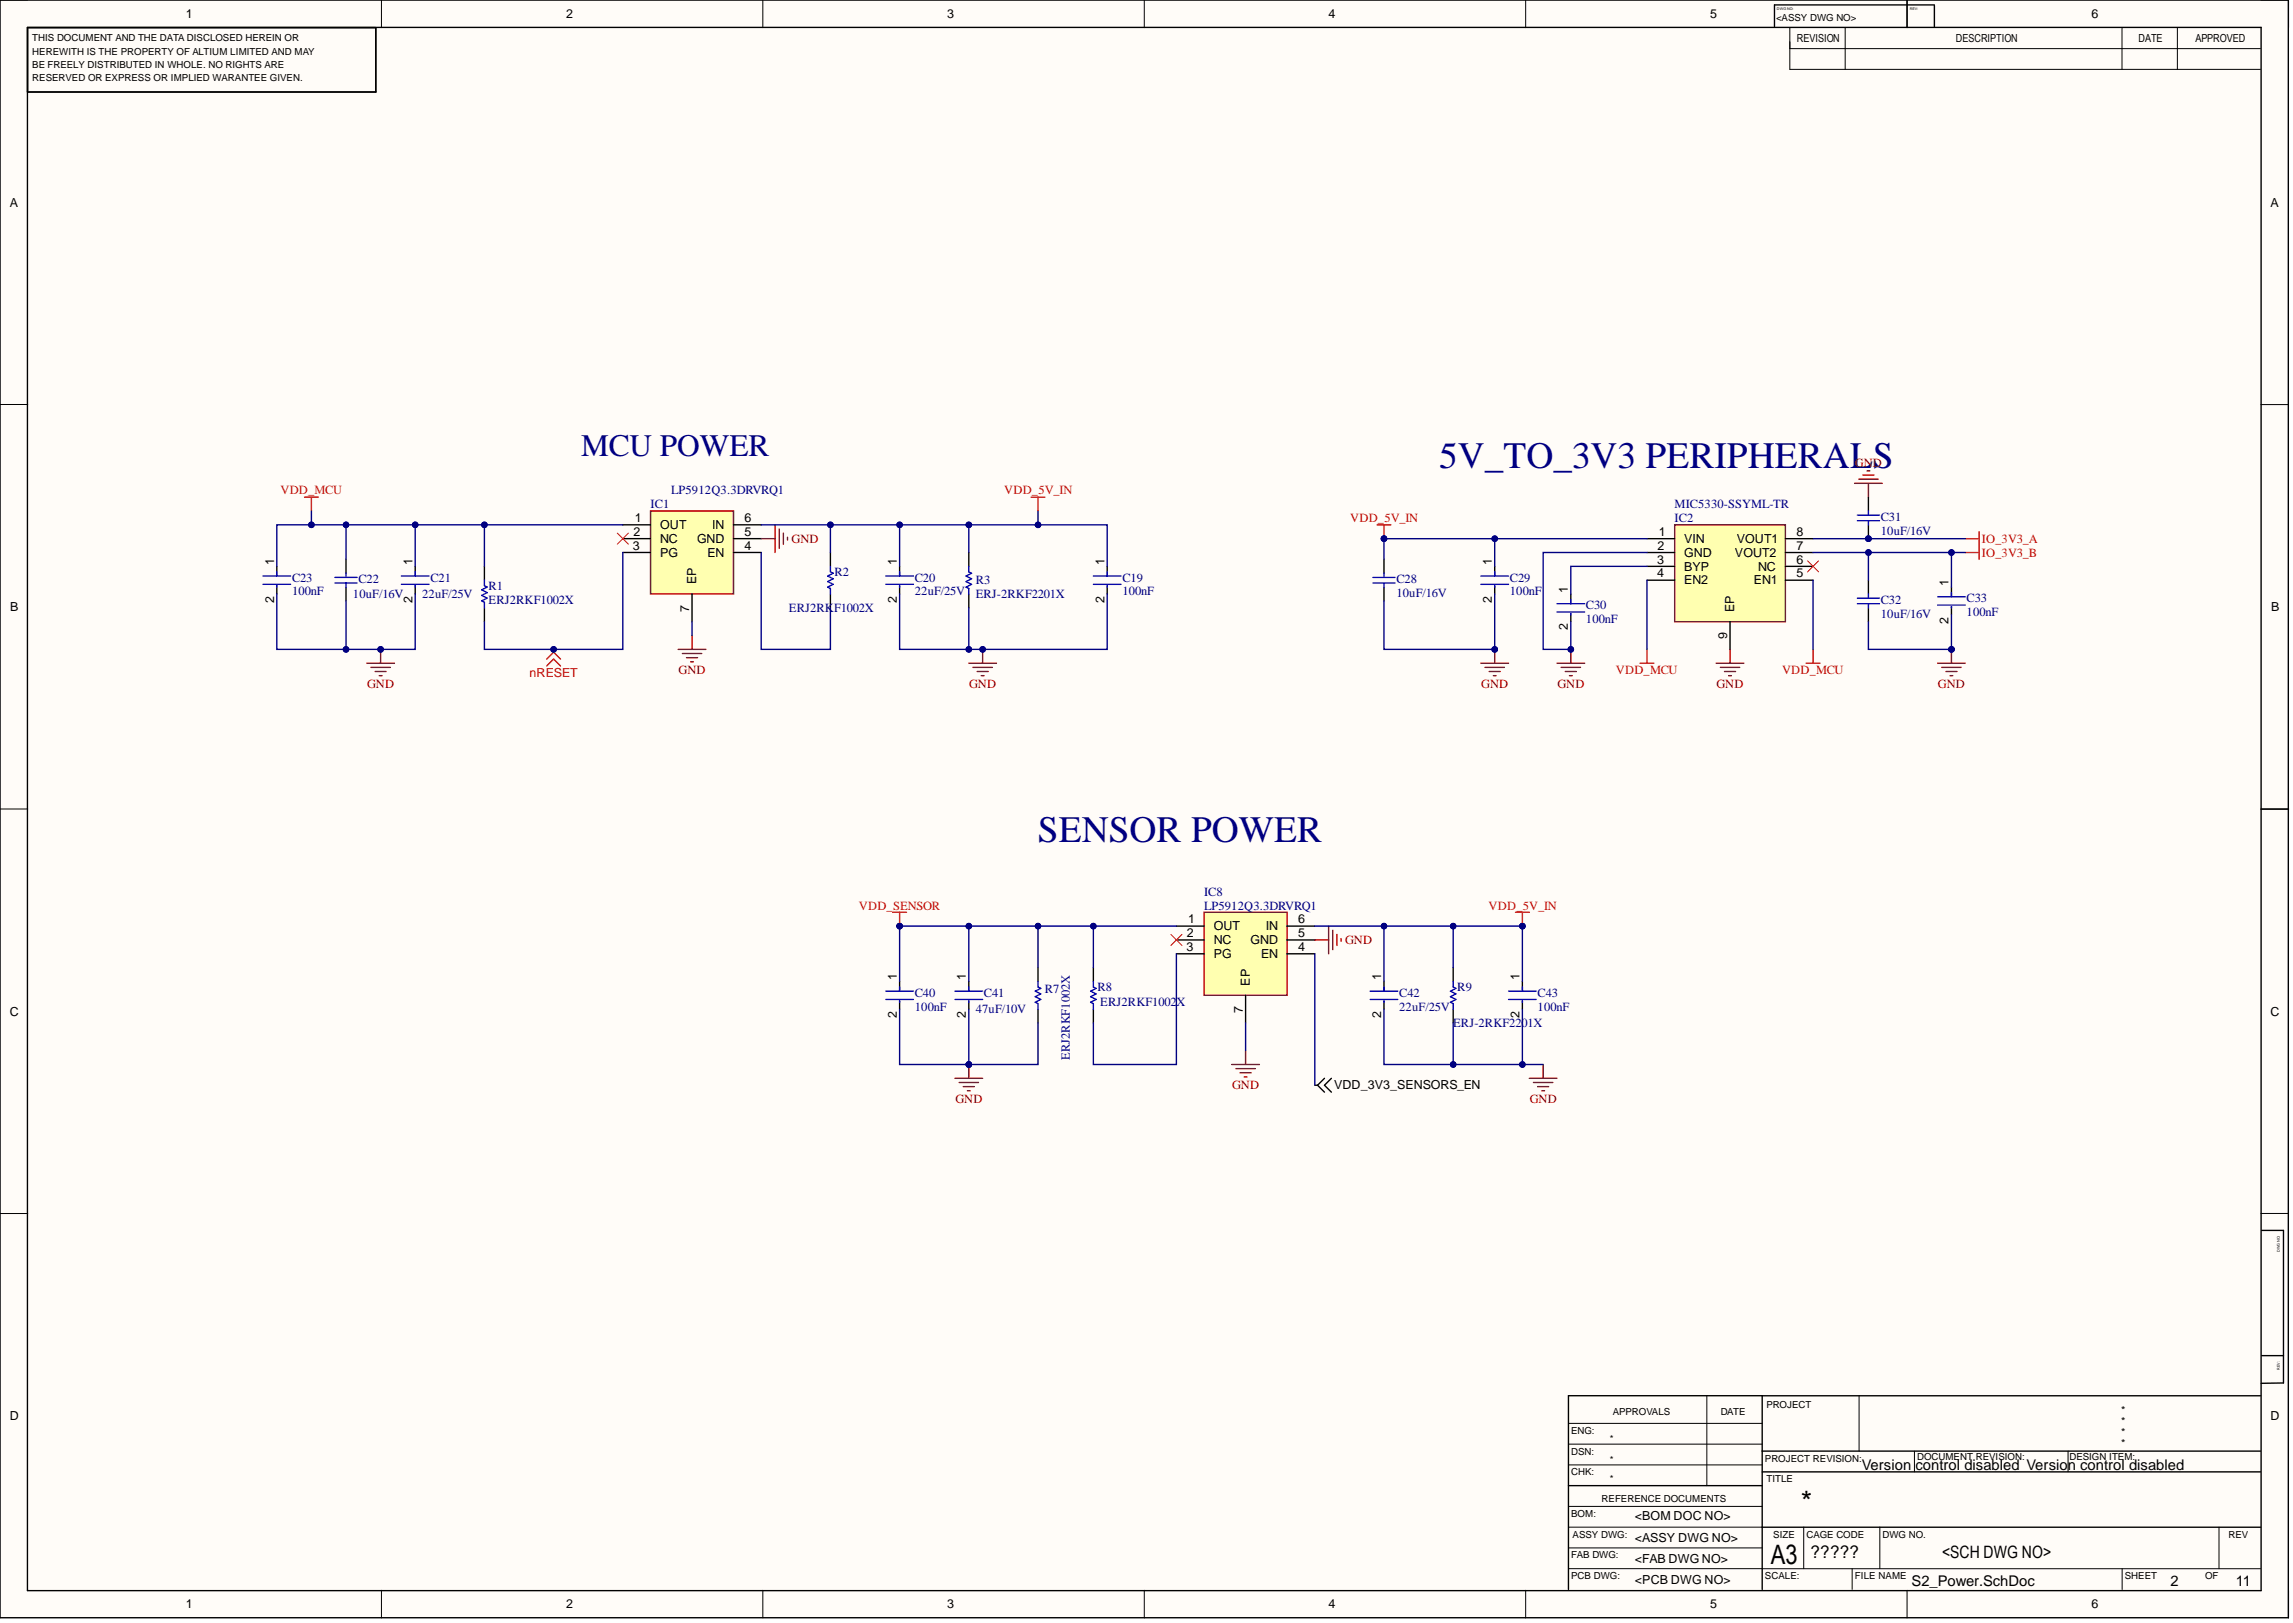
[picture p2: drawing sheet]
<svg xmlns="http://www.w3.org/2000/svg" width="420mm" height="297mm" viewBox="0 0 420 297" stroke-linecap="round" stroke-linejoin="round" font-family="sans-serif">
<defs><g id="words">
<g font-size="6.8" fill="#000080">
<text x="263.5" y="85.7">5V_TO_3V3 PERIPHERALS</text>
<text x="190" y="154">SENSOR POWER</text>
</g>
<text font-size="5.7" fill="#000080" x="106.4" y="83.4">MCU POWER</text>
<text font-size="5.4" x="329.7" y="276.8">*</text>
<text font-size="4.9" x="324.2" y="286.2">A3</text>
<text font-size="3.2" x="331.5" y="285.1">?????</text>
<text font-size="3.1" x="355.6" y="285.1">&lt;SCH DWG NO&gt;</text>
<g font-size="2.7">
<text x="340.9" y="269">Version control disabled Version control disabled</text>
<text x="350" y="290.3">S2_Power.SchDoc</text>
<text x="397.4" y="290.3">2</text>
<text x="409.4" y="290.3">11</text>
</g>
<g font-size="2.3">
<text x="34" y="3.3">1</text>
<text x="103.6" y="3.3">2</text>
<text x="173.4" y="3.3">3</text>
<text x="243.2" y="3.3">4</text>
<text x="313.1" y="3.3">5</text>
<text x="382.9" y="3.3">6</text>
<text x="1.8" y="37.8">A</text>
<text x="415.7" y="37.8">A</text>
<text x="116.2" y="95.6">1</text>
<text x="136.3" y="95.6">6</text>
<text x="115.9" y="100.6">3</text>
<text x="116" y="98.1">2</text>
<text x="120.9" y="96.8">OUT</text>
<text x="120.9" y="99.3">NC</text>
<text x="120.9" y="101.9">PG</text>
<text x="127.6" y="99.3">GND</text>
<text x="129.6" y="101.9">EN</text>
<text x="130.4" y="96.8">IN</text>
<text x="136.3" y="98.1">5</text>
<text x="136.3" y="100.6">4</text>
<text x="303.5" y="100.6">2</text>
<text x="303.7" y="98.1">1</text>
<text x="308.4" y="99.3">VIN</text>
<text x="308.4" y="101.9">GND</text>
<text x="317.6" y="101.9">VOUT2</text>
<text x="318" y="99.3">VOUT1</text>
<text x="328.9" y="98.1">8</text>
<text x="328.9" y="100.6">7</text>
<text x="50.2" y="103.4" transform="rotate(-90 50.2 103.4)">1</text>
<text x="75.5" y="103.4" transform="rotate(-90 75.5 103.4)">1</text>
<text x="127.4" y="106.9" transform="rotate(-90 127.4 106.9)">EP</text>
<text x="164.2" y="103.4" transform="rotate(-90 164.2 103.4)">1</text>
<text x="202.2" y="103.4" transform="rotate(-90 202.2 103.4)">1</text>
<text x="273.1" y="103.4" transform="rotate(-90 273.1 103.4)">1</text>
<text x="303.4" y="103.1">3</text>
<text x="303.4" y="105.7">4</text>
<text x="308.4" y="104.4">BYP</text>
<text x="308.4" y="106.9">EN2</text>
<text x="321.1" y="106.9">EN1</text>
<text x="321.9" y="104.4">NC</text>
<text x="328.9" y="103.1">6</text>
<text x="328.9" y="105.7">5</text>
<text x="356.7" y="107.2" transform="rotate(-90 356.7 107.2)">1</text>
<text x="1.9" y="111.8">B</text>
<text x="50.2" y="110.3" transform="rotate(-90 50.2 110.3)">2</text>
<text x="75.5" y="110.3" transform="rotate(-90 75.5 110.3)">2</text>
<text x="126.2" y="111.9" transform="rotate(-90 126.2 111.9)">7</text>
<text x="164.2" y="110.3" transform="rotate(-90 164.2 110.3)">2</text>
<text x="202.2" y="110.3" transform="rotate(-90 202.2 110.3)">2</text>
<text x="273.1" y="110.3" transform="rotate(-90 273.1 110.3)">2</text>
<text x="287.1" y="108.5" transform="rotate(-90 287.1 108.5)">1</text>
<text x="317.5" y="112" transform="rotate(-90 317.5 112)">EP</text>
<text x="415.8" y="111.8">B</text>
<text x="287.1" y="115.4" transform="rotate(-90 287.1 115.4)">2</text>
<text x="316.2" y="117" transform="rotate(-90 316.2 117)">9</text>
<text x="356.7" y="114.1" transform="rotate(-90 356.7 114.1)">2</text>
<text x="217.3" y="171.5">2</text>
<text x="217.6" y="169">1</text>
<text x="222.2" y="170.3">OUT</text>
<text x="222.2" y="172.8">NC</text>
<text x="229" y="172.8">GND</text>
<text x="231.8" y="170.3">IN</text>
<text x="237.7" y="169">6</text>
<text x="237.7" y="171.5">5</text>
<text x="164.2" y="179.4" transform="rotate(-90 164.2 179.4)">1</text>
<text x="176.9" y="179.4" transform="rotate(-90 176.9 179.4)">1</text>
<text x="217.2" y="174.1">3</text>
<text x="222.2" y="175.3">PG</text>
<text x="230.9" y="175.3">EN</text>
<text x="237.7" y="174.1">4</text>
<text x="252.9" y="179.4" transform="rotate(-90 252.9 179.4)">1</text>
<text x="278.2" y="179.4" transform="rotate(-90 278.2 179.4)">1</text>
<text x="1.8" y="185.9">C</text>
<text x="227.5" y="185.4" transform="rotate(-90 227.5 185.4)">7</text>
<text x="228.8" y="180.4" transform="rotate(-90 228.8 180.4)">EP</text>
<text x="415.7" y="185.9">C</text>
<text x="164.2" y="186.3" transform="rotate(-90 164.2 186.3)">2</text>
<text x="176.9" y="186.3" transform="rotate(-90 176.9 186.3)">2</text>
<text x="252.9" y="186.3" transform="rotate(-90 252.9 186.3)">2</text>
<text x="278.2" y="186.3" transform="rotate(-90 278.2 186.3)">2</text>
<text x="244.2" y="199.4">VDD_3V3_SENSORS_EN</text>
<text x="1.8" y="259.9">D</text>
<text x="415.7" y="259.9">D</text>
<text x="299.3" y="278.2">&lt;BOM DOC NO&gt;</text>
<text x="299.3" y="286.1">&lt;FAB DWG NO&gt;</text>
<text x="299.3" y="282.3">&lt;ASSY DWG NO&gt;</text>
<text x="299.3" y="289.9">&lt;PCB DWG NO&gt;</text>
<text x="34" y="294.3">1</text>
<text x="103.6" y="294.3">2</text>
<text x="173.4" y="294.3">3</text>
<text x="243.2" y="294.3">4</text>
<text x="313.1" y="294.3">5</text>
<text x="382.9" y="294.3">6</text>
</g>
<g font-size="2.3" fill="#800000">
<text x="339.6" y="85.4">GND</text>
<text x="144.9" y="99.3">GND</text>
<text x="67.2" y="125.9">GND</text>
<text x="124.2" y="123.4">GND</text>
<text x="177.4" y="125.9">GND</text>
<text x="271.2" y="125.9">GND</text>
<text x="285.1" y="125.9">GND</text>
<text x="314.3" y="125.9">GND</text>
<text x="354.8" y="125.9">GND</text>
<text x="246.3" y="172.8">GND</text>
<text x="174.9" y="201.9">GND</text>
<text x="225.6" y="199.4">GND</text>
<text x="280.1" y="201.9">GND</text>
</g>
<g font-size="2.3" fill="#f00">
<text x="51.3" y="90.5">VDD_MCU</text>
<text x="183.9" y="90.5">VDD_5V_IN</text>
<text x="247.2" y="95.6">VDD_5V_IN</text>
<text x="362.8" y="99.3">IO_3V3_A</text>
<text x="362.8" y="101.9">IO_3V3_B</text>
<text x="97" y="123.9">nRESET</text>
<text x="295.9" y="123.4">VDD_MCU</text>
<text x="326.3" y="123.4">VDD_MCU</text>
<text x="157.3" y="166.5">VDD_SENSOR</text>
<text x="272.5" y="166.5">VDD_5V_IN</text>
</g>
<g font-size="2.3" fill="#000080">
<text x="119.1" y="93">IC1</text>
<text x="122.9" y="90.5">LP5912Q3.3DRVRQ1</text>
<text x="306.6" y="95.6">IC2</text>
<text x="306.6" y="93">MIC5330-SSYML-TR</text>
<text x="344.3" y="95.3">C31</text>
<text x="344.3" y="97.8">10uF/16V</text>
<text x="53.5" y="106.4">C23</text>
<text x="65.6" y="106.7">C22</text>
<text x="78.8" y="106.4">C21</text>
<text x="89.4" y="108">R1</text>
<text x="152.8" y="105.4">R2</text>
<text x="167.5" y="106.4">C20</text>
<text x="178.6" y="106.9">R3</text>
<text x="205.5" y="106.4">C19</text>
<text x="255.7" y="106.7">C28</text>
<text x="276.4" y="106.4">C29</text>
<text x="53.5" y="109">100nF</text>
<text x="64.6" y="109.5">10uF/16V</text>
<text x="77.3" y="109.5">22uF/25V</text>
<text x="89.4" y="110.5">ERJ2RKF1002X</text>
<text x="144.4" y="112">ERJ2RK</text>
<text x="152.7" y="112">F1002X</text>
<text x="167.5" y="109">22uF/25V</text>
<text x="178.6" y="109.5">ERJ-2RKF2201X</text>
<text x="205.5" y="109">100nF</text>
<text x="255.7" y="109.2">10uF/16V</text>
<text x="276.4" y="109">100nF</text>
<text x="290.4" y="111.5">C30</text>
<text x="344.3" y="110.5">C32</text>
<text x="344.3" y="113">10uF/16V</text>
<text x="360" y="110.2">C33</text>
<text x="360" y="112.8">100nF</text>
<text x="290.4" y="114">100nF</text>
<text x="220.4" y="163.9">IC8</text>
<text x="220.4" y="166.5">LP5912Q3.3DRVRQ1</text>
<text x="167.5" y="182.4">C40</text>
<text x="167.5" y="184.9">100nF</text>
<text x="178.6" y="185.5">47uF/10V</text>
<text x="180.1" y="182.4">C41</text>
<text x="191.3" y="181.7">R7</text>
<text x="200.9" y="181.4">R8</text>
<text x="201.4" y="184.2">ERJ2RKF1002X</text>
<text x="256.2" y="182.4">C42</text>
<text x="256.2" y="184.9">22uF/25V</text>
<text x="266.8" y="181.4">R9</text>
<text x="281.5" y="182.4">C43</text>
<text x="281.5" y="184.9">100nF</text>
<text x="266" y="188">ERJ-2RKF2201X</text>
<text x="195.9" y="194" transform="rotate(-90 195.9 194)">ERJ2RKF1002X</text>
</g>
<g font-size="2">
<text x="329" y="7.7">REVISION</text>
<text x="358.1" y="7.7">DESCRIPTION</text>
<text x="391.5" y="7.7">DATE</text>
<text x="401.9" y="7.7">APPROVED</text>
<text x="388.3" y="262.8">*</text>
<text x="388.3" y="258.8">*</text>
<text x="388.3" y="260.8">*</text>
<text x="388.3" y="264.8">*</text>
</g>
<g font-size="1.8">
<text x="325.2" y="3.8">&lt;ASSY DWG NO&gt;</text>
<text x="5.9" y="7.6">THIS DOCUMENT AND THE DATA DISCLOSED HEREIN OR</text>
<text x="5.9" y="10">HEREWITH IS THE PROPERTY OF ALTIUM LIMITED AND MAY</text>
<text x="5.9" y="12.5">BE FREELY DISTRIBUTED IN WHOLE. NO RIGHTS ARE</text>
<text x="5.9" y="14.9">RESERVED OR EXPRESS OR IMPLIED WARANTEE GIVEN.</text>
<text x="323.4" y="257.6">PROJECT</text>
<text x="287.7" y="262.4">ENG:</text>
<text x="294.8" y="264">*</text>
<text x="295.3" y="258.9">APPROVALS</text>
<text x="315" y="258.9">DATE</text>
<text x="287.7" y="266.2">DSN:</text>
<text x="294.8" y="267.8">*</text>
<text x="323.1" y="267.5">PROJECT REVISION:</text>
<text x="351" y="267.2">DOCUMENT REVISION:</text>
<text x="378.9" y="267.2">DESIGN ITEM:</text>
<text x="287.7" y="270">CHK:</text>
<text x="293.2" y="274.8">REFERENCE DOCUMENTS</text>
<text x="294.8" y="271.3">*</text>
<text x="323.4" y="271.3">TITLE</text>
<text x="287.7" y="277.6">BOM:</text>
<text x="287.9" y="281.4">ASSY DWG:</text>
<text x="324.7" y="281.4">SIZE</text>
<text x="330.7" y="281.4">CAGE CODE</text>
<text x="344.7" y="281.4">DWG NO.</text>
<text x="408" y="281.4">REV</text>
<text x="287.7" y="285.2">FAB DWG:</text>
<text x="287.7" y="289">PCB DWG:</text>
<text x="323.1" y="289">SCALE:</text>
<text x="339.6" y="289">FILE NAME</text>
<text x="389" y="289">SHEET</text>
<text x="403.7" y="289">OF</text>
</g>
<g font-size=".7">
<text x="325.3" y="1.8">DWG NO:</text>
<text x="349.7" y="1.8">REV:</text>
<text x="417.4" y="229.1" transform="rotate(-90 417.4 229.1)">DWG NO:</text>
<text x="417.4" y="250.7" transform="rotate(-90 417.4 250.7)">REV:</text>
</g>
</g></defs>
<g fill="#fffcf8">
<path d="M0 0h419v296.1h-419z" fill-rule="evenodd"/>
<path d="M5.1 5.1h408.8v286h-408.8z" fill-rule="evenodd"/>
</g>
<g fill="none" stroke="#000" stroke-width=".18">
<path d="M0 0h5.1M69.8 0v5.1M139.7 0v5.1M209.5 0v5.1M279.3 0v5.1M327.7 5.1v7.6M327.7 8.9h86.1M327.7 12.7h86.1M337.8 5.1v7.6M349.1 0v5.1M388.5 5.1v7.6M398.6 5.1v7.6"/>
<path d="M413.9 0h5.1v5.1M0 74h5.1M413.9 74h5.1M0 148.1h5.1M413.9 148.1h5.1M0 222.1h5.1M413.9 222.1h5.1M312.5 255.4v16.5M340.4 255.4v10.2M287.2 264.3h35.4M287.2 260.5h35.4M287.2 268.1h35.4"/>
<path d="M287.2 279.5h35.4M287.2 275.7h35.4M330.2 279.5v7.6M344.2 279.5v7.6M350.5 265.6v3.8M378.6 265.6v3.8M406.3 279.5v7.6M69.8 291.1v5M139.7 291.1v5M209.5 291.1v5M279.3 291.1v5M287.2 287.1h126.7"/>
<path d="M287.2 283.3h35.4M339.1 287.1v3.8M349.1 291.1v5M388.5 287.1v3.8M419 291.1v5"/>
</g>
<g fill="none" stroke="#000" stroke-width=".25">
<path d="M0 0h418.9v296.1h-418.9zM5 5h409v286.1h-409zM68.8 5.1v11.7h-63.8M324.9 .9v4M324.9 .9h29.2M349.1 0v5M354.1 1v4M414 148.1h5M414.1 225.2h4v27.9l-4.1 .1M322.6 255.4v35.5M413.9 255.5l-126.7-.1v35.5M414.1 248.1h4"/>
<path d="M287.2 271.9h35.4M322.6 265.6h91.3M322.6 269.4h91.3M322.6 279.5h91.3"/>
</g>
<path d="M55.7 91h2.6M57 91v2.5M188.8 91h2.5M190 91v2.5" fill="none" stroke="#f00" stroke-width=".25"/>
<path d="M119.1 93.5h15.2v15.2h-15.2z" fill-rule="evenodd" fill="#ffffb0"/>
<path d="M119.1 93.5h15.2v15.2h-15.2zM139.4 98.6h2.5M141.9 96.1v5M142.7 96.8v3.6M143.4 97.6v2M144.2 98.3v.5" fill="none" stroke="#800000" stroke-width=".25"/>
<g fill="none" stroke="#000" stroke-width=".25">
<path d="M114 96.1h5.1M114 98.6h5.1M134.3 96.1h5.1M134.3 98.6h5.1M50.7 103.6v1.8M50.7 107.2v1.5M63.3 102.4v2.5M63.3 107.4v2.6M76 103.6v1.8M76 107.2v1.5M88.7 103.6v2.6M88.7 111.2v2.6"/>
<path d="M114 101.1h5.1M126.7 108.7v5.1M134.3 101.1h5.1M164.7 103.6v1.8M164.7 107.2v1.5M202.7 103.7v1.7M202.7 107.2v1.5"/>
</g>
<path d="M113 97.6l2 2M115 97.6l-2 2" fill="none" stroke="#f00" stroke-width=".18"/>
<g fill="none" stroke="#00f" stroke-width=".25">
<path d="M48.1 105.4h5.1M48.1 106.9h5.1M50.7 104.7v.7M50.7 107.2v.2M61.3 105.7h4.1M61.3 106.7h4.1M63.3 104.9v.8M63.3 106.7v.7M73.5 105.4h5.1M73.5 106.9h5.1M76 104.7v.7M76 107.2v.2"/>
<path d="M88.7 106.2v1l.5 .2-1 .6 1 .5-1 .5 1 .5-1 .5 .5 .2v1M162.2 105.4h5M162.2 106.9h5M164.7 104.7v.7M164.7 107.2v.2M200.2 105.4h5M200.2 106.9h5M202.7 104.7v.7M202.7 107.2v.3"/>
</g>
<path d="M101.4 119.4l-1.3 1.2M101.4 119.4l1.2 1.2M101.4 118.8v.6M100.1 121.9l1.3-1.3 1.2 1.3" fill="none" stroke="#f00" stroke-width=".25"/>
<circle cx="101.4" cy="118.8" r=".51" fill="#000080"/>
<circle cx="101.4" cy="118.8" r=".51" fill="none" stroke="#000080" stroke-width=".18"/>
<path d="M152 101.1v2.5M152 108.7v2.5M177.4 101.1v2.6M177.4 108.7v2.6" fill="none" stroke="#000" stroke-width=".25"/>
<path d="M152 103.6v1.1l.5 .2-1 .5 1 .5-1 .5 1 .5-1 .5 .5 .3v1M177.4 103.7v1l.5 .2-1 .5 1 .5-1 .5 1 .5-1 .6 .5 .2v1" fill="none" stroke="#00f" stroke-width=".25"/>
<path d="M69.7 118.8v2.6M67.1 121.4h5.1M67.9 122.1h3.6M68.7 122.9h2M69.4 123.7h.5" fill="none" stroke="#800000" stroke-width=".25"/>
<circle cx="69.7" cy="118.8" r=".51" fill="#000080"/>
<circle cx="69.7" cy="118.8" r=".51" fill="none" stroke="#000080" stroke-width=".18"/>
<path d="M179.9 118.8v2.6M177.4 121.4h5M178.1 122.1h3.6M178.9 122.9h2M179.7 123.7h.5" fill="none" stroke="#800000" stroke-width=".25"/>
<circle cx="179.9" cy="118.8" r=".51" fill="#000080"/>
<circle cx="179.9" cy="118.8" r=".51" fill="none" stroke="#000080" stroke-width=".18"/>
<path d="M339.5 88.5h5.1M340.3 87.7h3.5M341.1 86.9h2M341.8 86.2h.5M342.1 88.5v2.5M124.2 118.8h5M124.9 119.6h3.6M126.7 116.3v2.5M125.7 120.4h2M126.4 121.1h.5" fill="none" stroke="#800000" stroke-width=".25"/>
<circle cx="342.1" cy="98.6" r=".51" fill="#000080"/>
<circle cx="342.1" cy="98.6" r=".51" fill="none" stroke="#000080" stroke-width=".18"/>
<path d="M342.1 91v2.5M342.1 96.1v2.5" fill="none" stroke="#000" stroke-width=".25"/>
<circle cx="342.1" cy="98.6" r=".51" fill="#000080"/>
<circle cx="342.1" cy="98.6" r=".51" fill="none" stroke="#000080" stroke-width=".18"/>
<path d="M340 95.3h4.1M340 94.3h4.1M342.1 93.5v.8M342.1 95.3v.8" fill="none" stroke="#00f" stroke-width=".25"/>
<path d="M252.1 96.1h2.5M253.4 96.1v2.5" fill="none" stroke="#f00" stroke-width=".25"/>
<circle cx="253.4" cy="98.6" r=".51" fill="#000080"/>
<circle cx="253.4" cy="98.6" r=".51" fill="none" stroke="#000080" stroke-width=".18"/>
<path d="M359.8 98.6h2.5M362.3 97.3v2.6" fill="none" stroke="#f00" stroke-width=".25"/>
<path d="M306.6 96.1h20.3v17.7h-20.3z" fill-rule="evenodd" fill="#ffffb0"/>
<path d="M306.6 96.1h20.3v17.7h-20.3zM273.7 118.8v2.6M271.1 121.4h5.1M271.9 122.1h3.5M272.6 122.9h2.1M273.4 123.7h.5" fill="none" stroke="#800000" stroke-width=".25"/>
<g fill="none" stroke="#000" stroke-width=".25">
<path d="M301.5 98.6h5.1M326.9 98.6h5M253.4 102.4v2.5M253.4 107.5v2.5M273.7 103.7v1.7M273.7 107.2v1.5M287.6 108.7v1.8M287.6 112.3v1.5M301.5 101.1h5.1M301.5 103.7h5.1M301.5 106.2h5.1M316.7 113.8v5"/>
<path d="M326.9 101.1h5M326.9 103.7h5M326.9 106.2h5M342.1 106.2v2.5M342.1 111.3v2.5M357.3 107.5v1.7M357.3 111v1.5"/>
</g>
<path d="M362.3 99.9v2.5M301.5 118.8v2.6M331.9 118.8v2.6M359.8 101.1h2.5M300.3 121.4h2.5M330.7 121.4h2.5" fill="none" stroke="#f00" stroke-width=".25"/>
<g fill="none" stroke="#00f" stroke-width=".25">
<path d="M251.4 105.7h4M251.4 106.7h4M253.4 104.9v.8M253.4 106.7v.8M271.1 105.4h5.1M271.1 106.9h5.1M273.7 104.7v.7M273.7 107.2v.3M285.1 110.5h5M285.1 112h5M287.6 109.7v.8M287.6 112.3v.2"/>
<path d="M340 110.5h4.1M340 109.5h4.1M342.1 108.7v.8M342.1 110.5v.8M354.7 109.2h5.1M354.7 110.7h5.1M357.3 108.5v.7M357.3 111v.3"/>
</g>
<path d="M330.9 102.6l2.1 2.1M333 102.6l-2.1 2.1" fill="none" stroke="#f00" stroke-width=".18"/>
<circle cx="273.7" cy="118.8" r=".51" fill="#000080"/>
<circle cx="273.7" cy="118.8" r=".51" fill="none" stroke="#000080" stroke-width=".18"/>
<path d="M287.6 118.8v2.6M285.1 121.4h5M285.8 122.1h3.6M286.6 122.9h2M287.3 123.7h.5" fill="none" stroke="#800000" stroke-width=".25"/>
<circle cx="287.6" cy="118.8" r=".51" fill="#000080"/>
<circle cx="287.6" cy="118.8" r=".51" fill="none" stroke="#000080" stroke-width=".18"/>
<path d="M357.3 118.8v2.6M354.7 121.4h5.1M355.5 122.1h3.5M356.3 122.9h2M357 123.7h.5" fill="none" stroke="#800000" stroke-width=".25"/>
<circle cx="357.3" cy="118.8" r=".51" fill="#000080"/>
<circle cx="357.3" cy="118.8" r=".51" fill="none" stroke="#000080" stroke-width=".18"/>
<path d="M316.7 118.8v2.6M314.2 121.4h5.1M315 122.1h3.5M315.7 122.9h2M316.5 123.7h.5" fill="none" stroke="#800000" stroke-width=".25"/>
<path d="M163.4 167h2.6M164.7 167v2.5" fill="none" stroke="#f00" stroke-width=".25"/>
<circle cx="164.7" cy="169.5" r=".51" fill="#000080"/>
<circle cx="164.7" cy="169.5" r=".51" fill="none" stroke="#000080" stroke-width=".18"/>
<path d="M277.5 167h2.5M278.7 167v2.5" fill="none" stroke="#f00" stroke-width=".25"/>
<circle cx="278.7" cy="169.5" r=".51" fill="#000080"/>
<circle cx="278.7" cy="169.5" r=".51" fill="none" stroke="#000080" stroke-width=".18"/>
<path d="M220.4 167h15.2v15.2h-15.2z" fill-rule="evenodd" fill="#ffffb0"/>
<path d="M220.4 167h15.2v15.2h-15.2zM240.7 172h2.5M243.2 169.5v5.1M244 170.3v3.5M244.8 171v2M245.5 171.8v.5M174.8 197.4h5.1M175.6 198.1h3.5M176.4 198.9h2M177.1 199.6h.5M177.4 194.8v2.6" fill="none" stroke="#800000" stroke-width=".25"/>
<g fill="none" stroke="#000" stroke-width=".25">
<path d="M164.7 179.6v1.8M177.4 179.6v1.8M190 177.1v2.5M200.2 177.1v2.5M215.4 169.5h5M215.4 172h5M215.4 174.6h5M235.6 169.5h5.1M235.6 172h5.1M235.6 174.6h5.1M253.4 179.6v1.8M266.1 177.1v2.5"/>
<path d="M278.7 179.6v1.8M164.7 183.2v1.5M177.4 183.2v1.5M190 184.7v2.5M200.2 184.7v2.5M228 182.2v5M253.4 183.2v1.5M266.1 184.7v2.5M278.7 183.2v1.5"/>
</g>
<path d="M214.4 171l2 2M216.4 171l-2 2" fill="none" stroke="#f00" stroke-width=".18"/>
<g fill="none" stroke="#00f" stroke-width=".25">
<path d="M190 179.6v1l.5 .3-1 .5 1 .5-1 .5 1 .5-1 .5 .5 .3v1M200.2 179.6v1l.5 .3-1 .5 1 .5-1 .5 1 .5-1 .5 .5 .3v1M266.1 179.6v1l.5 .3-1.1 .5 1.1 .5-1.1 .5 1.1 .5-1.1 .5 .6 .3v1M162.2 181.4h5M162.2 182.9h5M164.7 180.6v.8M164.7 183.2v.2M174.8 181.4h5.1M174.8 182.9h5.1M177.4 180.6v.8M177.4 183.2v.2M250.8 181.4h5.1"/>
<path d="M250.8 182.9h5.1M253.4 180.6v.8M253.4 183.2v.2M276.2 181.4h5.1M276.2 182.9h5.1M278.7 180.6v.8M278.7 183.2v.2"/>
</g>
<circle cx="177.4" cy="194.8" r=".51" fill="#000080"/>
<circle cx="177.4" cy="194.8" r=".51" fill="none" stroke="#000080" stroke-width=".18"/>
<path d="M225.5 194.8h5.1M226.3 195.6h3.5M227 196.3h2.1M227.8 197.1h.5M228 192.3v2.5M280 197.4h5.1M280.7 198.1h3.6M281.5 198.9h2M282.3 199.6h.5M282.5 194.8v2.6" fill="none" stroke="#800000" stroke-width=".25"/>
<path d="M240.7 198.6h.5M241.2 198.6l1.3 1.3M242.5 197.4l-1.3 1.2M243.8 197.4l-1.3 1.2 1.3 1.3" fill="none" stroke="#000" stroke-width=".25"/>
<path d="M57 93.5v2.6" fill="none" stroke="#000080" stroke-width=".25"/>
<circle cx="57" cy="96.1" r=".51" fill="#000080"/>
<circle cx="57" cy="96.1" r=".51" fill="none" stroke="#000080" stroke-width=".18"/>
<path d="M50.7 108.7v10.1h25.3v-10.1" fill="none" stroke="#000080" stroke-width=".25"/>
<circle cx="63.3" cy="118.8" r=".51" fill="#000080"/>
<circle cx="63.3" cy="118.8" r=".51" fill="none" stroke="#000080" stroke-width=".18"/>
<circle cx="69.7" cy="118.8" r=".51" fill="#000080"/>
<circle cx="69.7" cy="118.8" r=".51" fill="none" stroke="#000080" stroke-width=".18"/>
<path d="M164.7 108.7v10.1h38v-10.1" fill="none" stroke="#000080" stroke-width=".25"/>
<circle cx="179.9" cy="118.8" r=".51" fill="#000080"/>
<circle cx="179.9" cy="118.8" r=".51" fill="none" stroke="#000080" stroke-width=".18"/>
<circle cx="177.4" cy="118.8" r=".51" fill="#000080"/>
<circle cx="177.4" cy="118.8" r=".51" fill="none" stroke="#000080" stroke-width=".18"/>
<path d="M331.9 98.6h27.9M139.4 101.1v17.7h12.6v-7.6" fill="none" stroke="#000080" stroke-width=".25"/>
<circle cx="342.1" cy="98.6" r=".51" fill="#000080"/>
<circle cx="342.1" cy="98.6" r=".51" fill="none" stroke="#000080" stroke-width=".18"/>
<path d="M253.4 98.6h48.1" fill="none" stroke="#000080" stroke-width=".25"/>
<circle cx="273.7" cy="98.6" r=".51" fill="#000080"/>
<circle cx="273.7" cy="98.6" r=".51" fill="none" stroke="#000080" stroke-width=".18"/>
<circle cx="253.4" cy="98.6" r=".51" fill="#000080"/>
<circle cx="253.4" cy="98.6" r=".51" fill="none" stroke="#000080" stroke-width=".18"/>
<path d="M273.7 98.6v5.1" fill="none" stroke="#000080" stroke-width=".25"/>
<circle cx="273.7" cy="98.6" r=".51" fill="#000080"/>
<circle cx="273.7" cy="98.6" r=".51" fill="none" stroke="#000080" stroke-width=".18"/>
<path d="M253.4 98.6v3.8" fill="none" stroke="#000080" stroke-width=".25"/>
<circle cx="253.4" cy="98.6" r=".51" fill="#000080"/>
<circle cx="253.4" cy="98.6" r=".51" fill="none" stroke="#000080" stroke-width=".18"/>
<path d="M273.7 108.7v10.1h-20.3v-8.8M301.5 106.2v12.6M331.9 106.2v12.6" fill="none" stroke="#000080" stroke-width=".25"/>
<circle cx="273.7" cy="118.8" r=".51" fill="#000080"/>
<circle cx="273.7" cy="118.8" r=".51" fill="none" stroke="#000080" stroke-width=".18"/>
<path d="M342.1 113.8v5h15.2" fill="none" stroke="#000080" stroke-width=".25"/>
<circle cx="357.3" cy="118.8" r=".51" fill="#000080"/>
<circle cx="357.3" cy="118.8" r=".51" fill="none" stroke="#000080" stroke-width=".18"/>
<path d="M357.3 112.5v6.3" fill="none" stroke="#000080" stroke-width=".25"/>
<circle cx="357.3" cy="118.8" r=".51" fill="#000080"/>
<circle cx="357.3" cy="118.8" r=".51" fill="none" stroke="#000080" stroke-width=".18"/>
<path d="M253.4 169.5v10.1" fill="none" stroke="#000080" stroke-width=".25"/>
<circle cx="253.4" cy="169.5" r=".51" fill="#000080"/>
<circle cx="253.4" cy="169.5" r=".51" fill="none" stroke="#000080" stroke-width=".18"/>
<path d="M240.7 169.5h38" fill="none" stroke="#000080" stroke-width=".25"/>
<circle cx="253.4" cy="169.5" r=".51" fill="#000080"/>
<circle cx="253.4" cy="169.5" r=".51" fill="none" stroke="#000080" stroke-width=".18"/>
<circle cx="266.1" cy="169.5" r=".51" fill="#000080"/>
<circle cx="266.1" cy="169.5" r=".51" fill="none" stroke="#000080" stroke-width=".18"/>
<circle cx="278.7" cy="169.5" r=".51" fill="#000080"/>
<circle cx="278.7" cy="169.5" r=".51" fill="none" stroke="#000080" stroke-width=".18"/>
<path d="M164.7 169.5v10.1" fill="none" stroke="#000080" stroke-width=".25"/>
<circle cx="164.7" cy="169.5" r=".51" fill="#000080"/>
<circle cx="164.7" cy="169.5" r=".51" fill="none" stroke="#000080" stroke-width=".18"/>
<path d="M266.1 169.5v7.6" fill="none" stroke="#000080" stroke-width=".25"/>
<circle cx="266.1" cy="169.5" r=".51" fill="#000080"/>
<circle cx="266.1" cy="169.5" r=".51" fill="none" stroke="#000080" stroke-width=".18"/>
<path d="M278.7 169.5v10.1" fill="none" stroke="#000080" stroke-width=".25"/>
<circle cx="278.7" cy="169.5" r=".51" fill="#000080"/>
<circle cx="278.7" cy="169.5" r=".51" fill="none" stroke="#000080" stroke-width=".18"/>
<path d="M177.4 184.7v10.1" fill="none" stroke="#000080" stroke-width=".25"/>
<circle cx="177.4" cy="194.8" r=".51" fill="#000080"/>
<circle cx="177.4" cy="194.8" r=".51" fill="none" stroke="#000080" stroke-width=".18"/>
<path d="M164.7 184.7v10.1h12.7" fill="none" stroke="#000080" stroke-width=".25"/>
<circle cx="177.4" cy="194.8" r=".51" fill="#000080"/>
<circle cx="177.4" cy="194.8" r=".51" fill="none" stroke="#000080" stroke-width=".18"/>
<path d="M253.4 184.7v10.1h29.1" fill="none" stroke="#000080" stroke-width=".25"/>
<circle cx="266.1" cy="194.8" r=".51" fill="#000080"/>
<circle cx="266.1" cy="194.8" r=".51" fill="none" stroke="#000080" stroke-width=".18"/>
<circle cx="278.7" cy="194.8" r=".51" fill="#000080"/>
<circle cx="278.7" cy="194.8" r=".51" fill="none" stroke="#000080" stroke-width=".18"/>
<path d="M215.4 174.6v20.2h-15.2v-7.6M190 187.2v7.6h-12.6" fill="none" stroke="#000080" stroke-width=".25"/>
<circle cx="177.4" cy="194.8" r=".51" fill="#000080"/>
<circle cx="177.4" cy="194.8" r=".51" fill="none" stroke="#000080" stroke-width=".18"/>
<path d="M114 101.1v17.7h-25.3v-5M126.7 113.8v2.5M240.7 174.6v24" fill="none" stroke="#000080" stroke-width=".25"/>
<circle cx="101.4" cy="118.8" r=".51" fill="#000080"/>
<circle cx="101.4" cy="118.8" r=".51" fill="none" stroke="#000080" stroke-width=".18"/>
<path d="M152 96.1v5" fill="none" stroke="#000080" stroke-width=".25"/>
<circle cx="152" cy="96.1" r=".51" fill="#000080"/>
<circle cx="152" cy="96.1" r=".51" fill="none" stroke="#000080" stroke-width=".18"/>
<path d="M164.7 96.1v7.5" fill="none" stroke="#000080" stroke-width=".25"/>
<circle cx="164.7" cy="96.1" r=".51" fill="#000080"/>
<circle cx="164.7" cy="96.1" r=".51" fill="none" stroke="#000080" stroke-width=".18"/>
<path d="M177.4 111.3v7.5" fill="none" stroke="#000080" stroke-width=".25"/>
<circle cx="177.4" cy="118.8" r=".51" fill="#000080"/>
<circle cx="177.4" cy="118.8" r=".51" fill="none" stroke="#000080" stroke-width=".18"/>
<path d="M177.4 96.1v5" fill="none" stroke="#000080" stroke-width=".25"/>
<circle cx="177.4" cy="96.1" r=".51" fill="#000080"/>
<circle cx="177.4" cy="96.1" r=".51" fill="none" stroke="#000080" stroke-width=".18"/>
<path d="M190 96.1h12.7v7.6" fill="none" stroke="#000080" stroke-width=".25"/>
<circle cx="190" cy="96.1" r=".51" fill="#000080"/>
<circle cx="190" cy="96.1" r=".51" fill="none" stroke="#000080" stroke-width=".18"/>
<path d="M190 93.5v2.6h-50.6" fill="none" stroke="#000080" stroke-width=".25"/>
<circle cx="190" cy="96.1" r=".51" fill="#000080"/>
<circle cx="190" cy="96.1" r=".51" fill="none" stroke="#000080" stroke-width=".18"/>
<circle cx="177.4" cy="96.1" r=".51" fill="#000080"/>
<circle cx="177.4" cy="96.1" r=".51" fill="none" stroke="#000080" stroke-width=".18"/>
<circle cx="164.7" cy="96.1" r=".51" fill="#000080"/>
<circle cx="164.7" cy="96.1" r=".51" fill="none" stroke="#000080" stroke-width=".18"/>
<circle cx="152" cy="96.1" r=".51" fill="#000080"/>
<circle cx="152" cy="96.1" r=".51" fill="none" stroke="#000080" stroke-width=".18"/>
<path d="M177.4 169.5v10.1" fill="none" stroke="#000080" stroke-width=".25"/>
<circle cx="177.4" cy="169.5" r=".51" fill="#000080"/>
<circle cx="177.4" cy="169.5" r=".51" fill="none" stroke="#000080" stroke-width=".18"/>
<path d="M190 169.5v7.6" fill="none" stroke="#000080" stroke-width=".25"/>
<circle cx="190" cy="169.5" r=".51" fill="#000080"/>
<circle cx="190" cy="169.5" r=".51" fill="none" stroke="#000080" stroke-width=".18"/>
<path d="M200.2 169.5v7.6" fill="none" stroke="#000080" stroke-width=".25"/>
<circle cx="200.2" cy="169.5" r=".51" fill="#000080"/>
<circle cx="200.2" cy="169.5" r=".51" fill="none" stroke="#000080" stroke-width=".18"/>
<path d="M164.7 169.5h50.7" fill="none" stroke="#000080" stroke-width=".25"/>
<circle cx="164.7" cy="169.5" r=".51" fill="#000080"/>
<circle cx="164.7" cy="169.5" r=".51" fill="none" stroke="#000080" stroke-width=".18"/>
<circle cx="177.4" cy="169.5" r=".51" fill="#000080"/>
<circle cx="177.4" cy="169.5" r=".51" fill="none" stroke="#000080" stroke-width=".18"/>
<circle cx="190" cy="169.5" r=".51" fill="#000080"/>
<circle cx="190" cy="169.5" r=".51" fill="none" stroke="#000080" stroke-width=".18"/>
<circle cx="200.2" cy="169.5" r=".51" fill="#000080"/>
<circle cx="200.2" cy="169.5" r=".51" fill="none" stroke="#000080" stroke-width=".18"/>
<path d="M228 187.2v5.1M266.1 187.2v7.6" fill="none" stroke="#000080" stroke-width=".25"/>
<circle cx="266.1" cy="194.8" r=".51" fill="#000080"/>
<circle cx="266.1" cy="194.8" r=".51" fill="none" stroke="#000080" stroke-width=".18"/>
<path d="M278.7 184.7v10.1" fill="none" stroke="#000080" stroke-width=".25"/>
<circle cx="278.7" cy="194.8" r=".51" fill="#000080"/>
<circle cx="278.7" cy="194.8" r=".51" fill="none" stroke="#000080" stroke-width=".18"/>
<path d="M63.3 110v8.8" fill="none" stroke="#000080" stroke-width=".25"/>
<circle cx="63.3" cy="118.8" r=".51" fill="#000080"/>
<circle cx="63.3" cy="118.8" r=".51" fill="none" stroke="#000080" stroke-width=".18"/>
<path d="M63.3 96.1v6.3" fill="none" stroke="#000080" stroke-width=".25"/>
<circle cx="63.3" cy="96.1" r=".51" fill="#000080"/>
<circle cx="63.3" cy="96.1" r=".51" fill="none" stroke="#000080" stroke-width=".18"/>
<path d="M76 96.1v7.5" fill="none" stroke="#000080" stroke-width=".25"/>
<circle cx="76" cy="96.1" r=".51" fill="#000080"/>
<circle cx="76" cy="96.1" r=".51" fill="none" stroke="#000080" stroke-width=".18"/>
<path d="M114 96.1h-63.3v7.5" fill="none" stroke="#000080" stroke-width=".25"/>
<circle cx="57" cy="96.1" r=".51" fill="#000080"/>
<circle cx="57" cy="96.1" r=".51" fill="none" stroke="#000080" stroke-width=".18"/>
<circle cx="63.3" cy="96.1" r=".51" fill="#000080"/>
<circle cx="63.3" cy="96.1" r=".51" fill="none" stroke="#000080" stroke-width=".18"/>
<circle cx="76" cy="96.1" r=".51" fill="#000080"/>
<circle cx="76" cy="96.1" r=".51" fill="none" stroke="#000080" stroke-width=".18"/>
<circle cx="88.7" cy="96.1" r=".51" fill="#000080"/>
<circle cx="88.7" cy="96.1" r=".51" fill="none" stroke="#000080" stroke-width=".18"/>
<path d="M88.7 96.1v7.5" fill="none" stroke="#000080" stroke-width=".25"/>
<circle cx="88.7" cy="96.1" r=".51" fill="#000080"/>
<circle cx="88.7" cy="96.1" r=".51" fill="none" stroke="#000080" stroke-width=".18"/>
<path d="M301.5 101.1h-19v17.7h5.1v-5" fill="none" stroke="#000080" stroke-width=".25"/>
<circle cx="287.6" cy="118.8" r=".51" fill="#000080"/>
<circle cx="287.6" cy="118.8" r=".51" fill="none" stroke="#000080" stroke-width=".18"/>
<path d="M301.5 103.7h-13.9v5M331.9 101.1h25.4" fill="none" stroke="#000080" stroke-width=".25"/>
<circle cx="357.3" cy="101.1" r=".51" fill="#000080"/>
<circle cx="357.3" cy="101.1" r=".51" fill="none" stroke="#000080" stroke-width=".18"/>
<circle cx="342.1" cy="101.1" r=".51" fill="#000080"/>
<circle cx="342.1" cy="101.1" r=".51" fill="none" stroke="#000080" stroke-width=".18"/>
<path d="M359.8 101.1h-2.5v6.4" fill="none" stroke="#000080" stroke-width=".25"/>
<circle cx="357.3" cy="101.1" r=".51" fill="#000080"/>
<circle cx="357.3" cy="101.1" r=".51" fill="none" stroke="#000080" stroke-width=".18"/>
<path d="M342.1 101.1v5.1" fill="none" stroke="#000080" stroke-width=".25"/>
<circle cx="342.1" cy="101.1" r=".51" fill="#000080"/>
<circle cx="342.1" cy="101.1" r=".51" fill="none" stroke="#000080" stroke-width=".18"/>
<use href="#words"/>
</svg>
